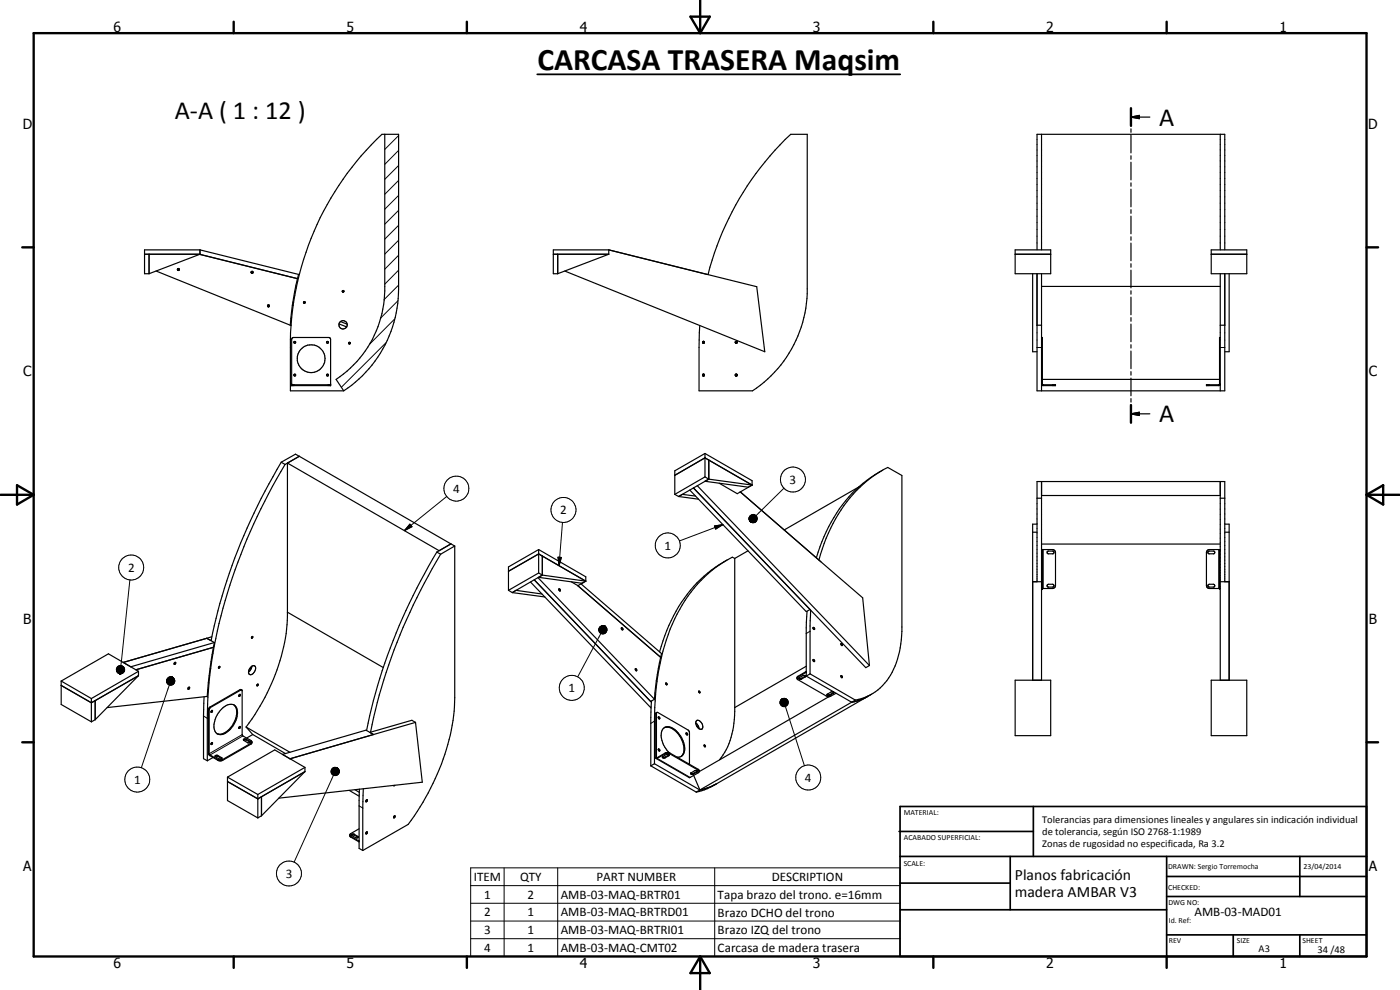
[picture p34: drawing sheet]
<svg xmlns="http://www.w3.org/2000/svg" width="420mm" height="297mm" viewBox="0 0 420 297" stroke-linecap="round" stroke-linejoin="round" font-family="sans-serif">
<defs><g id="words">
<text font-size="9.4" x="161.3" y="21">CARCASA TRASERA Maqsim</text>
<g font-size="7.9">
<text x="52.4" y="35.8">A-A ( 1 : 12 )</text>
<text x="347.9" y="37.7">A</text>
<text x="347.9" y="126.7">A</text>
</g>
<g font-size="4.7">
<text x="304.6" y="263.9">Planos fabricación</text>
<text x="304.6" y="269.3">madera AMBAR V3</text>
</g>
<g font-size="4.2">
<text x="34" y="9.6">6</text>
<text x="104" y="9.6">5</text>
<text x="174" y="9.6">4</text>
<text x="244" y="9.6">3</text>
<text x="314" y="9.6">2</text>
<text x="384" y="9.6">1</text>
<text x="6.8" y="38.7">D</text>
<text x="410.6" y="38.7">D</text>
<text x="7" y="112.9">C</text>
<text x="410.8" y="112.9">C</text>
<text x="7" y="187.1">B</text>
<text x="410.8" y="187.1">B</text>
<text x="7" y="261.4">A</text>
<text x="410.8" y="261.4">A</text>
<text x="34" y="290.4">6</text>
<text x="104" y="290.4">5</text>
<text x="174" y="290.4">4</text>
<text x="244" y="290.4">3</text>
<text x="314" y="290.4">2</text>
<text x="384" y="290.4">1</text>
</g>
<g font-size="3.9">
<text x="136" y="147.9">4</text>
<text x="237" y="145.2">3</text>
<text x="168.1" y="154.3">2</text>
<text x="199.4" y="164.9">1</text>
<text x="38.4" y="171.6">2</text>
<text x="170.6" y="207.6">1</text>
<text x="40.2" y="235.2">1</text>
<text x="241.6" y="234.6">4</text>
<text x="85.8" y="263.4">3</text>
<text x="142.2" y="264.3">ITEM</text>
<text x="145.3" y="269.6">1</text>
<text x="156.1" y="264.3">QTY</text>
<text x="158.4" y="269.7">2</text>
<text x="168.3" y="269.7">AMB-03-MAQ-BRTR01</text>
<text x="179" y="264.3">PART NUMBER</text>
<text x="215.4" y="269.7">Tapa brazo del trono. e=16mm</text>
<text x="231.6" y="264.3">DESCRIPTION</text>
<text x="145.3" y="275">2</text>
<text x="158.4" y="275">1</text>
<text x="168.3" y="275">AMB-03-MAQ-BRTRD01</text>
<text x="215.4" y="275">Brazo DCHO del trono</text>
<text x="358.5" y="275">AMB-03-MAD01</text>
<text x="145.3" y="280.3">3</text>
<text x="158.4" y="280.3">1</text>
<text x="168.3" y="280.3">AMB-03-MAQ-BRTRI01</text>
<text x="215.4" y="280.3">Brazo IZQ del trono</text>
<text x="145.3" y="285.6">4</text>
<text x="158.4" y="285.6">1</text>
<text x="168.3" y="285.6">AMB-03-MAQ-CMT02</text>
<text x="215.4" y="285.7">Carcasa de madera trasera</text>
</g>
<g font-size="3.1">
<text x="312.7" y="246.8">Tolerancias para dimensiones lineales y angulares sin indicación individual</text>
<text x="312.7" y="250.4">de tolerancia, según ISO 2768-1:1989</text>
<text x="312.7" y="254">Zonas de rugosidad no especificada, Ra 3.2</text>
<text x="377.7" y="285.6">A3</text>
<text x="395.4" y="285.9">34 /48</text>
</g>
<g font-size="2.4">
<text x="271.2" y="244.4">MATERIAL:</text>
<text x="271.3" y="252">ACABADO SUPERFICIAL:</text>
<text x="271.2" y="259.7">SCALE:</text>
<text x="350.6" y="260.8">DRAWN: Sergio Torremocha</text>
<text x="391.2" y="260.6">23/04/2014</text>
<text x="350.6" y="267">CHECKED:</text>
<text x="350.6" y="271.4">DWG NO:</text>
<text x="350.8" y="276.9">Id. Ref:</text>
<text x="350.8" y="282.8">REV</text>
<text x="371.2" y="282.9">SIZE</text>
<text x="390.9" y="282.9">SHEET</text>
</g>
</g></defs>
<g fill="none" stroke="#000" stroke-width=".35">
<path d="M339.4 35.1l2.5-.5v1zM339.4 32.5v5.3M339.4 38.7v1M339.4 35.1h5.7M113 41.8l1.6-1.5h5v46.4a36.5 36.5 0 0 1-16.4 30.6h-16v-15.3a87.7 87.7 0 0 1 25.8-60.2zM115.5 40.3v47a32.6 32.6 0 0 1-14.6 26.5l2.3 3.5M312.6 40.3v34.7M339.4 40.6v5.3M339.4 46.7v1.1M339.4 48.7v5.3M339.4 54.9v1M339.4 56.8v5.3"/>
<path d="M366.2 40.3v34.7M43.4 76.3h16.6M44.7 76.3v5.8M60 76.3l29.3 7.3M60 75h-16.6v7.1h1.3M60 75v1.3M60 76.3l-15.3 5.8M60 75l29.6 7.3M166.1 76.3h16.6M167.4 76.3v5.8M182.7 75h-16.6v7.1h1.3M182.7 75l44.4 11 2.4 19.5-60-24.2"/>
<path d="M182.7 75v1.3M182.7 76.3l-15.3 5.8M304.7 75h10.6v7.1h-10.6zM304.7 76.3h10.6M311.2 75v-34.7h56.4v34.7M339.4 62.9v1.1M339.4 64.9v5.2M339.4 71v1.1M339.4 72.9v5.3M339.4 79.1v1.1M363.5 75h10.7v7.1h-10.7zM363.5 76.3h10.7"/>
<path d="M46.9 81.3l40.2 16.3M53.4 80.6l-.2 .4M53.4 80.6l-.1 .2M53.4 80.6l.3 .1M53.4 80.6h.3M53.7 80.7v.3h-.5M53.7 80.6v.5l-.4-.1M75.4 81.6l.3-.2 .2 .3-.3 .3M75.4 81.6a.25 .25 0 0 0 .2 .4 .25 .25 0 0 0 .3-.3M75.7 81.4l-.3 .2M75.8 81.5l.1 .1M80.3 91.7l.3-.2 .2 .4-.3 .2z"/>
<path d="M80.4 91.6h.3a.25 .25 0 0 1 0 .4 .25 .25 0 0 1-.4-.1zM87.1 97.6l.2 .1M87.7 91.6l.3 .1M87.7 91.6l-.6 6M87.9 90.7l.2 .1M89.3 83.6l-1.6 8M89.6 82.3l.2 .1M89.6 82.3l-.3 1.3M91.4 90.5l.1 .3M91.4 90.5l-.3 .3 .3 .2 .2-.2M91.4 90.5l.1 .1M91.5 90.8l-.2 .2"/>
<path d="M101.8 97.2l2.2 .9M102.2 96.5l2 .8M103 87.2l.2 .3M103.1 87.2a.26 .26 0 0 0-.4 .2 .26 .26 0 0 0 .4 .2l.1-.1M103.1 87.6h-.2M103.1 87.2l.1 .2M103.2 87.5h.1M104.2 97.3a1.26 1.26 0 0 0-1.7-1 1.26 1.26 0 0 0-.5 2 1.26 1.26 0 0 0 2-.2M104.2 97.3l-.2 .8M212.5 82.4a87.5 87.5 0 0 1 24.8-42.1h5v47.8a36.7 36.7 0 0 1-16.5 29.2h-16l.2-19.6M309.9 82.1v23.4h1.3M311.2 82.1v35.2h56.4v-35.2"/>
<path d="M311.2 97.6h1.4M312.6 85.9h53.6M312.6 82.1v35.2M339.4 81.1v5.3M339.4 87.2v1.1M339.4 89.2v5.2M339.4 95.3v1.1M339.4 97.2v5.3M366.2 82.1v35.2M366.2 97.6h1.4M368.9 82.1v23.4h-1.3M87.5 115.4h11.7"/>
<path d="M87.7 101.5l.3-.2h10.7l.4 .2 .1 14.2h-11.7zM88.2 102.6l.4-.1 .1 .3-.3 .2zM98 102.6l.4-.2 .1 .4-.3 .2zM105.1 102.8l-.4-.1v.5M105.1 102.8v.3l-.4 .1M105.1 102.8v.2l-.3 .2M210.9 102.6v.2M210.9 102.9l.2 .1M210.9 112.8h.2M211.1 112.3h.2M211.1 112.3l-.2 .1 .2 .4M211.1 102.4l.2 .1"/>
<path d="M211.1 103h.1M211.1 102.4l-.2 .2 .2 .4M211.1 102.4l-.2 .1M211.1 112.3l-.2 .3M211.3 102.5l.1 .2-.2 .3M211.3 112.3v.5M211.3 112.8h-.2M211.3 102.5l.1 .3-.2 .2M220.7 102.6l.2 .4M220.8 112.8h.1M220.9 102.4l-.2 .2 .2 .4M220.9 112.3l-.2 .1 .2 .4"/>
<path d="M220.9 112.3h.2M220.9 102.4l-.1 .1M220.9 102.4l.2 .1M220.9 112.3l-.2 .3M221.1 112.3l.2 .2M221.1 112.8h-.2M221.1 102.5l.2 .2M221.1 102.9l-.2 .1M221.1 102.5l.1 .2M221.1 112.3l.1 .2M221.2 102.8l-.1 .1M221.2 112.5l-.1 .3"/>
<path d="M221.3 112.5l-.2 .3M221.3 102.7l-.2 .2M312.6 101.3h.2v14l4 .1v.3h-3.9l-.3-.5M312.8 113.8h53.2M339.4 103.4v1M339.4 105.3v5.3M339.4 111.5v1.1M339.4 113.5v5.2M339.4 119.6v1M366.2 101.3h-.2v13.9l-.2 .2h-3.7v.3h3.8l.3-.3M84.4 138.7l1.1 .7M84.4 138.7a168.7 168.7 0 0 0-21 53.5"/>
<path d="M85.5 139.4a161.6 161.6 0 0 0-22.8 65.5 192.7 192.7 0 0 0-.5 23.4M86.3 138.9v46a59.4 59.4 0 0 1-12.4 33.2M86.3 138.9l45.5 26.3 3.5-2M89.8 136.9l45.5 26.3M89.8 136.9l-3.5 2M89.8 136.9l-4.3 2.5M89.8 136.9l-1.1-.6-4.3 2.4M211.6 136.1l-9.1 5.2v7M211.6 137.4l-9.1 5.2M211.6 136.1v7M211.6 136.1l14.1 8.1v1.3M211.6 137.4l14.1 8.1"/>
<path d="M211.6 137.4l1.1 .6v5.8M339.4 124.2l2.5-.5v1zM339.4 121.5v5.3M339.4 124.2h5.7M202.5 148.3l1.2 .7M203.7 149l5.9 .8M207 147l35 36.5 1.1-.6M208.1 146.4l51.7 53.9 1.1-.6M208.7 148.8l-3.9-.5-1.1 .7M209.2 145.7l51.7 54M211.6 143.1l1.1 .7M211.6 143.1l-9.1 5.2"/>
<path d="M212.7 143.8l-9 5.2M212.7 143.8l13 1.7M212.7 143.8l-1.1 .6 13 1.8 1.1-.7M215.8 145l5.5 3.1 4.4-2.6M222.2 147.6l36.7 31.8 2 20.3M257.8 146l-22.4 13M262.7 142.4a44.2 44.2 0 0 0-16.9 25.6M264.9 141.1l-1.2 .6M309.9 159.7h1.3M311.2 157.3h-1.3v46.8M311.2 149.5h1.4M312.6 144.5v59.6"/>
<path d="M312.6 148.7h53.6M366.2 144.5v59.6M366.2 149.5h1.4M367.6 157.3h1.3v46.8M367.6 159.7h1.3M131.1 165.7l1.1 .6M131.1 165.7a169 169 0 0 0-21.1 53.5M132.2 166.3a167.4 167.4 0 0 0-21 53.4M135.3 163.2l1.2 .6M135.3 163.2l-4.2 2.5M136.5 163.8l-4.3 2.5M136.5 163.8v45.5a65.6 65.6 0 0 1-11.2 34.1l-2.8 4-13.6 7.8"/>
<path d="M152.6 171.4l9.1-5.2 14.1 8.2M152.6 177.1l1.1 .7M153.7 177.8l1.1-.7 7.8 1.1M153.7 177.8l9.8 1.3M159.2 174.6l36.2 37.8M160.3 174l35.2 36.7M161.4 173.3l35 36.5M161.7 164.9l-9.1 5.2v7M161.7 164.9v7M161.7 164.9l14.1 8.2v1.3M161.7 171.9l1.1 .7M161.7 171.9l-9.1 5.2"/>
<path d="M162.8 172.6l-9.1 5.2M162.8 166.8v5.8M162.8 172.6l13 1.8M162.8 172.6l-1.1 .6 13 1.8 1.1-.6M167.8 176.7a.32 .32 0 0 1 .4 .2 .32 .32 0 0 1-.3 .4zM171.5 174.6l1.8 1 25 21.6M174.4 175.2l24.1 20.9-.2 1.1M175.8 174.4l-2.3 1.4M218.2 168a41.7 41.7 0 0 0-19.8 25.9l-.5 1.7M220.5 167.6v45.9a22.4 22.4 0 0 1-4.6 14.5M220.5 167.6l-.7-.4a39.9 39.9 0 0 0-18.7 21.6 74.4 74.4 0 0 0-4.7 27.6v12.8M224.5 165.3l-4 2.3"/>
<path d="M245 167.3a41.9 41.9 0 0 1 21.4-27l4.3 2.4v46.8a23.7 23.7 0 0 1-6.5 16.9 14.8 14.8 0 0 1-7.5 3.7M309.9 174.5h2.7M311.2 174.5v-30h56.4v30M312.6 164.9h3.5l.4 .2 .3 .6-.1 10.2-.2 .4-.6 .3h-3.3M312.6 163.2h53.6M312.8 164.9v11.7M314.3 165.5l1.7-.1 .3 .4-.3 .4h-1.5l-.2-.3zM314.3 175.6l.4-.3h1.2a.45 .45 0 0 1 .4 .4 .45 .45 0 0 1-.3 .4h-1.5l-.2-.2zM362.5 165.5l1.8-.1 .3 .4-.3 .4h-1.5l-.3-.3zM362.5 175.6l.4-.3h1.2a.44 .44 0 0 1 .5 .4 .44 .44 0 0 1-.3 .4h-1.5l-.3-.2zM366 164.9v11.7M366.2 164.9h-3.5l-.4 .2-.2 .6v10.2l.2 .4 .6 .3h3.3"/>
<path d="M366.2 174.5h2.7M52.4 198.8h.1a.26 .26 0 0 1 .1 .3 .26 .26 0 0 1-.4 .1zM62 191.5l-25 7.3M62 191.5l2.3 1.3M63.4 192.1l-.2 .1M63.6 191.1l-1.6 .4M64 194.2l-23.2 6.8M64 194.2l-1 6.5-.8 8.3-30 3.3M64.3 192.8l-.3 1.4M64.3 192.8l-25.1 7.3M65.8 199.9l.2 .3-.4 .3v-.3zM75.6 199.9l-.1 .5"/>
<path d="M86.3 183.7l28.7 16.6M186.5 188.4a.32 .32 0 0 1 .4 .2 .32 .32 0 0 1-.2 .4zM198.3 197.2l-1.3 7.1-.6 5.5M242 199.9l-21.5 12.4M242.2 183.4l-.2 5v14.5M243.3 183.1l-.2 19.1M244 188.3l.4 .2v.3l-.4-.2zM244 197.9a.32 .32 0 0 1 .4 .2 .32 .32 0 0 1-.1 .4zM252.4 193.1l.4 .2-.1 .4zM252.8 193.6v.1M18.4 204.3l9 5.3M18.4 204.3v7.1l9 5.2"/>
<path d="M18.4 205.7l9 5.2M27.4 209.6v7M27.4 210.9l1.2-.7v5.7M28.6 215.9l-1.2 .7M41.6 201.4l-9.1-5.2-14.1 8.1M41.6 201.4v1.3M41.6 201.4l-14.2 8.2M41.6 202.7l-14.2 8.2M41.6 202.7l-13 13.2M56.5 206.4l.3-.2a.34 .34 0 0 1 0 .4 .34 .34 0 0 1-.4 .2zM61.2 209.1l-.1 18.5 1.1 .7M63.6 213.1l-.3 .5"/>
<path d="M63.6 213.1l.2 .2-.1 .3h-.4M66.1 213.1a3.7 3.7 0 0 1 4-1.6 4 4 0 0 1 .5 5 6.1 6.1 0 0 1-4.5 3.9 2.26 2.26 0 0 1-1.9-3 8.1 8.1 0 0 1 1.9-4.3zM70.1 211.5a4.3 4.3 0 0 1 .2 5.2 5.6 5.6 0 0 1-4.6 3.6l-.6-.2M71.7 208.8v.1M71.7 208.9h.1M71.9 208.4l-.2 .4M71.9 218l.2 .1-.1 .3-.3 .2v-.2M71.9 218l-.2 .4M71.9 208.4l.2 .2-.4 .3M72.5 207l-.5-.1-9 5.2-.4 .5v13.8l3 1.8h1l9-5.3-.1-.6-2.8-1.7v-13.5l-.3-.1-9.2 5.3-.3 .3-.1 13.5 .2 .4 2.4 1.4 1.1 .1 9.1-5.3M73.9 218.1l1.9 2.3M73.9 218.1l13.1 7.6"/>
<path d="M75.2 200.2l.3 .2M75.3 200.2a.76 .76 0 0 1 .8-.5 .76 .76 0 0 1 .6 .7 1.79 1.79 0 0 1-1.8 2 1.62 1.62 0 0 1 .4-2.2zM75.4 200.6h-.5M75.5 200.4l-.9 1.2M77.2 205.4l.3-.1-.3 .5-.1-.1zM124.7 216.7l2 18-43 4.8M190.7 200.7l.3 .1v.5zM195.5 210.4l-.2 4.9v14.5M196.4 209.8l-1.1 .7M197.1 213.8h.3l9.1 5.2 .3 .4 .1 9.9M197.1 213.8l-.1 13.4 .2 .1 2.6-1.5h1.1M197.1 213.8l-.3 .2v13.5l.2 .1"/>
<path d="M197.6 215.2l.2 .5M197.6 215.1l.3 .1 .1 .4h-.3zM199.3 218.4a4.5 4.5 0 0 1 4.9 2.9 5 5 0 0 1 .4 5.5l-.2 .2M199.3 218.4a4.3 4.3 0 0 0-.1 5.2l1.6 2.2M199.3 218.4a3.5 3.5 0 0 1 4.3 1.6 6.5 6.5 0 0 1 1.5 6.2l-.6 .7-1.4 .2M199.8 205v-.1a.3 .3 0 0 1 .4 .2 .3 .3 0 0 1-.1 .4zM205.9 220l.4 .1v.4l-.4-.2zM208.8 217a2.2 2.2 0 0 1 1 1.7M209 216.3a1.6 1.6 0 0 1 1.9 2 .84 .84 0 0 1-.9 .5 .84 .84 0 0 1-.7-.7l-.5-1zM209.1 217.8l.7 .8M209.8 207.3l.3 .3-.1 .3-.3-.3zM239.8 203.3l1.1-.6a.41 .41 0 0 1 .5-.1 .41 .41 0 0 1 .2 .5l-1.2 .7-.6-.1z"/>
<path d="M241.7 202.8l-1.3 .8-.6-.1M242 202.9l13.6 7.8M242 201.5l-2.6 1.5-.1 .8 9.1 5.2h.6l1.9-1M242 201.7l-2.5 1.4-.3 .4M243.1 202.2l-1.1 .7M243.1 202.2l13.6 7.9M248.2 208.3l1.3-.7 .7 .2-1.2 .9a.46 .46 0 0 1-.5 .1 .46 .46 0 0 1-.3-.5zM248.7 209l-38.9 22.5M250.2 207.7l-1.3 .7-.7-.1M252.4 202.7a.31 .31 0 0 1 .4 .3 .31 .31 0 0 1-.2 .3zM255.6 210.7l-45.6 26.3M256.7 210.1l-1.1 .6"/>
<path d="M260.4 209a13.8 13.8 0 0 1-4.8 1.7M260.4 209l-45.5 26.2M261.6 208.3l-1.2 .7M304.7 204.1h10.6v16.6h-10.6zM363.5 204.1h10.7v16.6h-10.7zM63.6 222.8l-.3 .5M63.6 222.8l.2 .2-.4 .4zM63.9 227.3l-1.7 1M64.5 226.8l.8-.2 1.3 .8v.2l-.9 .1zM64.6 227l.7-.1 1.3 .7M68.3 233.2l9.1 5.2M68.3 233.2v7l9.1 5.2"/>
<path d="M68.3 234.5l9.1 5.2M73.1 221.8h.8l1.1 .6 .1 .3-.7 .2-1.3-.8zM73.1 222.1l.5-.1 1.4 .7M75.8 220.4l9.9 5.7M75.8 220.4l-1.8 1M77.4 238.4v7M77.4 239.7l1.1-.6v5.7M84.8 226.4l25-7.3 2.3 1.3-1.1-.6 12.6-3.7 1.1 .6-37.7 11zM91.5 230.3l-9-5.3-14.2 8.2M91.5 230.3v1.2M91.5 230.3l-14.1 8.1M91.5 231.5l-14.1 8.2"/>
<path d="M91.5 231.5l-13 13.3M104.8 237.2l3 1.7M106.5 236.9l1.4 .8M107.9 236.8l-.1 17.8 1.1 .6M109 236.6l-.1 18.6M110 240l.2-.1a.37 .37 0 0 1 0 .5 .37 .37 0 0 1-.4 .1zM118.5 235.6l-.4 .1M195.3 229.8l13.6 7.9M196.4 229.2l-1.1 .6M196.4 229.2l13.6 7.8M196.9 227.6l10 5.7 2.9-1.8M197 227.6l3-1.6h.6l9.2 5.4"/>
<path d="M197.6 224.9l.2 .4M197.6 224.8a.28 .28 0 0 1 .4 .1 .28 .28 0 0 1-.2 .4zM198.9 227l1.2-.7 .7 .2-.1 .3-1.2 .7-.7-.2zM200.8 226.4l-1.5 .8-.5-.1M200.9 225.8l8.6 5 .3 .7M205.9 220l.3 .5M208.2 232.7l1.8 4.3M209.2 231.4l-1.4 .7-.5-.2M209.3 231.4l-.7-.2-1.3 .7M209.3 231.4l-.1 .3-1.2 .6h-.5l-.2-.4M210 237l-1.1 .7M211.4 223.5l.3 .5-.3-.1z"/>
<path d="M213.4 236l-3.4 1M214.9 235.2a16.3 16.3 0 0 1-6 2.5M214.9 235.2l-1.1 .7M78.5 244.8l-1.1 .6M105 250.6l.3 .4 2.5 1.3M105.5 250.4l.7-.2 1.2 .8a.39 .39 0 0 1-.2 .5 .39 .39 0 0 1-.5-.2l-1.1-.6zM105.5 250.6h.1M105.5 250.6l.7-.1 1.3 .7M107.8 248.7l-2.8 1.7 .1 .7 2.7 1.5M109.9 249.7l.1-.1a.3 .3 0 0 1 .2 .4 .3 .3 0 0 1-.4 .1zM118.2 245l.2-.2 .2 .1-.3 .5z"/>
<circle cx="88.5" cy="112.5" r=".28"/>
<circle cx="93.4" cy="107.6" r="4.2"/>
<circle cx="98.3" cy="112.6" r=".29"/>
<circle cx="75.7" cy="191.2" r=".24"/>
</g>
<g fill="none" stroke="#000" stroke-width=".3">
<path d="M115.5 40.3h.1M119.6 58.6l-4.1 4.2M119.6 54.1l-4.1 4.2M119.6 49.7l-4.1 4.1M119.6 45.1l-4.1 4.2M119.6 40.7l-4.1 4.1M119.6 76.6l-4.1 4.2M119.6 72.1l-4.1 4.1M119.6 67.6l-4.1 4.2M119.6 63.1l-4.1 4.2M118.4 95.7l-7.5 7.6M119.5 90.2l-5.3 5.3"/>
<path d="M119.6 85.6l-4.3 4.3M119.6 81.1l-4.1 4.2M115.9 102.8l-13.5 13.4M311.2 104.3h1.4M312.6 115.2h.2M312.6 101.8h.2M313.1 115.4v.3M315.9 115.4v.3M362.9 115.4v.3M365.7 115.4v.3M366 115.2h.2M366 101.8h.2"/>
<path d="M366.2 104.3h1.4M123 157.3l.6 .7-2.2 1.2zM134.1 149l-12.7 10.2M168.8 156.7l-1 13M214.4 157.8l2.5-.4-2.1 1.3zM216.9 157.4l-13 4.9M224.8 155.5l.3 1zM224.8 155.7l.3 .8zM224.8 155.2l.3 1.3zM224.9 156l.2 .5zM224.9 155l.2 1.5-.3-1.3zM224.9 156.3l.2 .2z"/>
<path d="M225.1 156.5l.5 .3zM225.1 156.5l.7 .3zM225.1 156.5l1 .3zM225.1 156.5l1.3 .3zM225.1 156.5l1.5 .2zM225.1 156.5h1.8l-.3 .2zM225.1 156.5l1.9-.2-.1 .2zM225.1 156.5l2-.4-.1 .2zM225.1 156.5l2.1-.6-.1 .2zM225.1 156.5l2.2-.9-.1 .3zM225.1 156.5l2.1-1.2 .1 .3zM225.1 156.5l2-1.4 .1 .2z"/>
<path d="M225.1 156.5l1.9-1.7 .1 .3zM225.1 154.8l.2-.2-.2 1.9zM225.1 154.8v1.7l-.2-1.5zM225.3 154.6l.2-.1-.4 2zM225.5 154.5l.3-.1-.7 2.1zM225.8 154.4l.3-.1-1 2.2zM226.1 154.3l.2 .1-1.2 2.1zM226.3 154.4l.3 .1-1.5 2zM226.6 154.5l.2 .1-1.7 1.9zM226.8 154.6l.2 .2-1.9 1.7zM235.3 146.5l-8.4 8.2M39 174l-2.7 25.7"/>
<path d="M167.5 167.2l1 .1-.7 2.4zM312.6 165.4h.2M312.6 176.1h.2M313.1 164.9v11.7M365.7 164.9v11.7M366 165.4h.2M366 176.1h.2M35.4 199.9l.2-.1 .4 2.4zM35.6 199.8l.3-.1 .1 2.5zM35.9 199.7h.2l-.1 2.5zM36 199.7v2.5M36.1 199.7h.3l-.4 2.5z"/>
<path d="M36.4 199.7l.3 .1-.7 2.4zM36.7 199.8l.2 .1-.9 2.3zM36.9 199.9l.2 .2-1.1 2.1zM179.7 188.8l1.8-.9-1.8 1.2zM179.7 189.1l1.8-1.2-1.8 1.5zM179.7 188.6l1.8-.7-1.8 .9zM179.7 189.4l1.8-1.5-1.6 1.7zM179.9 188.3l1.6-.4-1.8 .7zM180 188.1l1.5-.2zM180 188.1l1.5-.2-1.6 .4zM180.2 188l1.3-.1zM180.3 190.1l-6.9 13"/>
<path d="M180.5 187.8l1 .1zM180.7 187.7l.8 .2zM181 187.7l.5 .2zM181.4 187.9v2.3M181.5 187.9l-1.5 1.9-.1-.2zM181.5 187.9l-1.3 2.1-.2-.2zM181.5 187.9l-1 2.2-.3-.1zM181.5 187.9l-.8 2.3-.2-.1zM181.5 187.9l-.5 2.3h-.3zM181.5 187.9l-.2 2.3h-.3zM181.5 187.9v2.2l-.2 .1zM181.5 187.9l.2 2-.2 .2z"/>
<path d="M181.5 187.9l.4 1.8-.2 .2zM181.5 187.9l.5 1.6-.1 .2zM181.5 187.9l.6 1.3-.1 .3zM181.5 187.9l.6 1.3zM181.5 187.9l.6 1.1zM181.5 187.9l.6 .8zM181.5 187.9l.6 .6zM181.5 187.9l.4 .3zM181.5 187.9l.2 .1zM181.6 187.9v2.2M243.1 189.4l-1.1 .7M34.9 200.8l1.1 1.4-1-1.1z"/>
<path d="M35 200.6l1 1.6-1.1-1.4zM35 201.1l1 1.1zM35 201.4l1 .8zM35.1 200.3l.9 1.9-1-1.6zM35.1 201.6l.9 .6zM35.2 200.1l.2-.2 .6 2.3zM35.2 200.1l.8 2.1-.9-1.9zM35.3 201.8l.7 .4zM35.5 202l.5 .2zM35.8 202.1l.2 .1zM36 202.2l.6-.1zM36 202.2l.8-.2z"/>
<path d="M36 202.2l1-.4zM36 202.2l1.2-.6zM36 202.2l1.3-.8zM36 202.2l1.4-1.1-.1 .3zM36 202.2l1.4-1.4v.3zM37.1 200.1l.2 .2-1.3 1.9zM37.3 200.3l.1 .3-1.4 1.6zM37.4 200.6v.2l-1.4 1.4zM50 204.1l1.6-.9-1.6 1.2zM50 204.4l1.6-1.2-1.6 1.5zM50 204.7l1.6-1.5-1.5 1.7zM50.1 203.9l1.5-.7-1.6 .9z"/>
<path d="M50.2 203.6l1.4-.4zM50.2 203.6l1.4-.4-1.5 .7zM50.4 203.5l.2-.3h1zM50.6 203.2h1zM50.8 203.2h.8zM50.8 205.5l-8.4 24.9M51.1 203.1l.5 .1zM51.6 203.2l-1.4 1.9-.1-.2zM51.6 203.2l-1.2 2.2-.2-.3zM51.6 203.2l-.9 2.3-.3-.1zM51.6 203.2l-.6 2.4-.3-.1zM51.6 203.2l-.4 2.4h-.2z"/>
<path d="M51.6 203.2l-.1 2.4h-.3zM51.6 203.2l.1 2.3-.2 .1zM51.6 203.2l.4 2.2-.3 .1zM51.6 203.2l.5 1.9-.1 .3zM51.6 203.2l.7 1.7-.2 .2zM51.6 203.2l.8 1.5-.1 .2zM51.6 203.2l.9 1.2-.1 .3zM51.6 203.2l.9 1.2zM51.6 203.2l.8 .9zM51.6 203.2l.8 .7zM51.6 203.2l.6 .4zM51.6 203.2l.5 .3z"/>
<path d="M51.6 203.2h.2zM51.6 203.2v2.4M61.1 214.8l1.1 .7M62.6 212.9l.2 .1M63 212.1l.2 .2M72 206.9l.3 .2M196.4 216.4l-1.1 .6M197 214l-.2 .2M234.2 210.3l.7-.7-.8 1zM234.3 210.1l.6-.5-.7 .7zM234.5 209.8l.4-.2zM234.5 209.8l.4-.2-.6 .5z"/>
<path d="M234.9 209.6v2.4M234.9 209.6l-.8 1.2zM234.9 209.6l-.8 1.5zM234.9 209.6l-.7 1.8-.1-.3zM234.9 209.6l-.6 2-.1-.2zM234.9 209.6l-.3 2.2-.3-.2zM234.9 209.6l-.1 2.3-.2-.1zM234.9 209.6l.1 2.4-.2-.1zM234.9 209.6l.4 2.4h-.3zM234.9 209.6l.7 2.4h-.3zM234.9 209.6l.9 2.3-.2 .1zM234.9 209.6l1.1 2.2-.2 .1z"/>
<path d="M234.9 209.6l1.4 2-.3 .2zM234.9 209.6l1.5 1.8-.1 .2zM234.9 209.6l1.6 1.5-.1 .3zM234.9 209.6l1.6 1.3v.2zM234.9 209.6l1.6 1v.3zM234.9 209.6l1.6 .8v.2zM234.9 209.6l1.5 .5 .1 .3zM234.9 209.6l1.5 .5zM234.9 209.6l1.3 .3zM234.9 209.6l1.1 .1zM234.9 209.6h.8zM234.9 209.6l.6-.1z"/>
<path d="M234.9 209.6l.3-.1zM235.7 212l5.7 17.7M239.5 202.9v.2M240.6 203.5v.3M241.6 202.9v.2M241.9 201.5l.1 .3M249 208.4v.3M250.1 207.8v.2M65.4 226.7v.2M65.4 227.9v.2M66.5 227.3v.2M66.8 227.9v.2"/>
<path d="M72.7 220.4l-9.9 5.7-.2-.1M72.9 220.8l-9.9 5.7v.2M73.9 221.8v.2M75 222.4v.2M75.3 223v.3M99.3 231.4l1.8-1.1-1.8 1.4zM99.3 231.7l1.8-1.4-1.7 1.6zM99.4 231.1l1.7-.8-1.8 1.1zM99.4 231.9l1.7-1.6-1.5 1.9zM99.5 230.9l1.6-.6-1.7 .8zM99.6 230.7l1.5-.4zM99.6 230.7l1.5-.4-1.6 .6z"/>
<path d="M99.8 230.5l1.3-.2zM100 230.4l1.1-.1zM100.1 232.6l-11.8 26.1M100.3 230.3h.8zM100.6 230.3h.5zM101.1 230.3l-1.4 2.1-.1-.2zM101.1 230.3l-1.2 2.2-.2-.1zM101.1 230.3l-.9 2.4-.3-.2zM101.1 230.3l-.7 2.4h-.2zM101.1 230.3l-.4 2.4h-.3zM101.1 230.3l-.1 2.4h-.3zM101.1 230.3l.1 2.2-.2 .2z"/>
<path d="M101.1 230.3l.3 2.1-.2 .1zM101.1 230.3l.5 1.9-.2 .2zM101.1 230.3l.7 1.6-.2 .3zM101.1 230.3l.7 1.6zM101.1 230.3l.7 1.4zM101.1 230.3l.7 1.1zM101.1 230.3l.7 .8zM101.1 230.3l.6 .6zM101.1 230.3l.4 .4zM101.1 230.3l.2 .2zM101.1 230.3v2.4M101.3 230.3v2.2"/>
<path d="M196.8 227.3l.2-.1 .2 .3 9.9 5.8M199.6 225.9v.3M199.6 227.1v.3M200.7 226.5v.3M201 225.9v.3M208.1 232v.3M209.2 231.4v.3M209.5 230.8v.3M105.3 251v.2M106.3 250.3v.3M107.4 251v.2M107.8 241.8l1.1 .6"/>
<path d="M107.8 252.3l-.1 .3M141.3 260.4h128.8v26.6h-128.8zM141.3 265.7h128.8M141.3 271h128.8M141.3 276.4h128.8M151.3 260.4v26.6M167.4 260.4v26.6M214.5 260.4v26.6M141.3 281.6h128.8"/>
<circle cx="137" cy="146.6" r="3.8"/>
<circle cx="169.1" cy="153" r="3.8"/>
<circle cx="238" cy="143.9" r="3.8"/>
<circle cx="39.4" cy="170.3" r="3.7"/>
<circle cx="200.4" cy="163.6" r="3.7"/>
<circle cx="171.6" cy="206.4" r="3.8"/>
<circle cx="41.2" cy="233.9" r="3.8"/>
<circle cx="242.6" cy="233.3" r="3.7"/>
<circle cx="86.7" cy="262.1" r="3.7"/>
</g>
<g fill="#000">
<circle cx="87.5" cy="115.4" r=".18"/>
<circle cx="99.2" cy="115.4" r=".18"/>
<circle cx="312.8" cy="176.6" r=".18"/>
<circle cx="312.8" cy="164.9" r=".18"/>
<circle cx="366" cy="176.6" r=".18"/>
<circle cx="198.3" cy="197.2" r=".18"/>
</g>
<g fill="none" stroke="#000" stroke-width=".71">
<path d="M10.1 9.9h400v277.1h-400zM70.1 6.5v3.4M140.1 6.5v3.4M207.2 5h5.8l-2.9 4.9zM210.1 0v9.9M280.1 6.5v3.4M350.1 6.5v3.4M339.4 32.5v5.3M6.7 74.2h3.4M410.1 74.2h3.5M339.4 121.5v5.3M.1 148.5h10"/>
<path d="M5.1 145.6l5 2.9-5 2.9zM410.1 148.5h10M410.1 148.5l5-2.9v5.8zM6.7 222.7h3.4M410.1 222.7h3.5M70.1 287v3.4M140.1 287v3.4M210.1 287v10M210.1 287l2.9 5h-5.8zM280.1 287v3.4M350.1 287v3.4"/>
</g>
<g fill="none" stroke="#000" stroke-width=".51">
<path d="M269.8 249.5h40.3M270.1 242h140v45h-140zM270.1 257h140M303.2 257v16M310.1 242v15M350.1 257v30M390.1 257v12M270.1 265h33.1M270.1 273h80M350.1 269h60M350.1 263h60M350.1 280.5h60"/>
<path d="M370.1 280.5v6.5M390.1 280.5v6.5"/>
</g>
<g fill="#000">
<path d="M339.4 35.1l2.5-.5v1zM339.4 124.2l2.5-.5v1zM123 157.3l.6 .7-2.2 1.2zM214.4 157.8l2.5-.4-2.1 1.3zM225.1 156.5l.5 .3zM225.1 156.5l.7 .3zM225.1 156.5l1 .3zM225.1 156.5l1.3 .3zM225.1 156.5l1.5 .2zM225.1 156.5h1.8l-.3 .2zM225.1 156.5l1.9-.2-.1 .2zM225.1 156.5l2.1-.6-.1 .2z"/>
<path d="M225.1 156.5l2.2-.9-.1 .3zM225.1 156.5l2.1-1.2 .1 .3zM225.1 156.5l2-1.4 .1 .2zM225.1 156.5l1.9-1.7 .1 .3zM226.8 154.6l.2 .2-1.9 1.7zM226.6 154.5l.2 .1-1.7 1.9zM226.3 154.4l.3 .1-1.5 2zM226.1 154.3l.2 .1-1.2 2.1zM225.8 154.4l.3-.1-1 2.2zM225.5 154.5l.3-.1-.7 2.1zM225.3 154.6l.2-.1-.4 2zM225.1 154.8l.2-.2-.2 1.9z"/>
<path d="M225.1 154.8v1.7l-.2-1.5zM224.9 155l.2 1.5-.3-1.3zM224.8 155.2l.3 1.3zM224.8 155.5l.3 1zM224.8 155.7l.3 .8zM224.9 156l.2 .5zM224.9 156.3l.2 .2zM167.5 167.2l1 .1-.7 2.4zM181 187.7l.5 .2zM180.7 187.7l.8 .2zM180.5 187.8l1 .1zM180.2 188l1.3-.1z"/>
<path d="M180 188.1l1.5-.2zM180 188.1l1.5-.2-1.6 .4zM179.9 188.3l1.6-.4-1.8 .7zM179.7 188.6l1.8-.7-1.8 .9zM179.7 188.8l1.8-.9-1.8 1.2zM179.7 189.1l1.8-1.2-1.8 1.5zM179.7 189.4l1.8-1.5-1.6 1.7zM181.5 187.9l-1.5 1.9-.1-.2zM181.5 187.9l-1.3 2.1-.2-.2zM181.5 187.9l-1 2.2-.3-.1zM181.5 187.9l-.8 2.3-.2-.1zM181.5 187.9l-.5 2.3h-.3z"/>
<path d="M181.5 187.9l-.2 2.3h-.3zM181.5 187.9l.5 1.6-.1 .2zM181.5 187.9l.6 1.3-.1 .3zM181.5 187.9l.6 1.3zM181.5 187.9l.6 1.1zM181.5 187.9l.6 .8zM181.5 187.9l.6 .6zM181.5 187.9l.4 .3zM181.5 187.9l.2 .1zM36 202.2l.6-.1zM36 202.2l.8-.2zM36 202.2l1-.4z"/>
<path d="M36 202.2l1.2-.6zM36 202.2l1.3-.8zM36 202.2l1.4-1.1-.1 .3zM36 202.2l1.4-1.4v.3zM37.4 200.6v.2l-1.4 1.4zM37.3 200.3l.1 .3-1.4 1.6zM37.1 200.1l.2 .2-1.3 1.9zM36.9 199.9l.2 .2-1.1 2.1zM36.7 199.8l.2 .1-.9 2.3zM36.4 199.7l.3 .1-.7 2.4zM35.4 199.9l.2-.1 .4 2.4zM35.2 200.1l.2-.2 .6 2.3z"/>
<path d="M35.2 200.1l.8 2.1-.9-1.9zM35.1 200.3l.9 1.9-1-1.6zM35 200.6l1 1.6-1.1-1.4zM34.9 200.8l1.1 1.4-1-1.1zM35 201.1l1 1.1zM35 201.4l1 .8zM35.1 201.6l.9 .6zM35.3 201.8l.7 .4zM35.5 202l.5 .2zM35.8 202.1l.2 .1zM51.1 203.1l.5 .1zM50.8 203.2h.8z"/>
<path d="M50.6 203.2h1zM50.4 203.5l.2-.3h1zM50.2 203.6l1.4-.4zM50.2 203.6l1.4-.4-1.5 .7zM50.1 203.9l1.5-.7-1.6 .9zM50 204.1l1.6-.9-1.6 1.2zM50 204.4l1.6-1.2-1.6 1.5zM50 204.7l1.6-1.5-1.5 1.7zM51.6 203.2l-1.4 1.9-.1-.2zM51.6 203.2l-1.2 2.2-.2-.3zM51.6 203.2l-.9 2.3-.3-.1zM51.6 203.2l-.6 2.4-.3-.1z"/>
<path d="M51.6 203.2l-.4 2.4h-.2zM51.6 203.2l.5 1.9-.1 .3zM51.6 203.2l.7 1.7-.2 .2zM51.6 203.2l.8 1.5-.1 .2zM51.6 203.2l.9 1.2-.1 .3zM51.6 203.2l.9 1.2zM51.6 203.2l.8 .9zM51.6 203.2l.8 .7zM51.6 203.2l.6 .4zM51.6 203.2l.5 .3zM51.6 203.2h.2zM234.5 209.8l.4-.2z"/>
<path d="M234.5 209.8l.4-.2-.6 .5zM234.3 210.1l.6-.5-.7 .7zM234.2 210.3l.7-.7-.8 1zM234.9 209.6l-.8 1.2zM234.9 209.6l-.8 1.5zM234.9 209.6l-.7 1.8-.1-.3zM234.9 209.6l-.6 2-.1-.2zM234.9 209.6l-.3 2.2-.3-.2zM234.9 209.6l.7 2.4h-.3zM234.9 209.6l.9 2.3-.2 .1zM234.9 209.6l1.1 2.2-.2 .1zM234.9 209.6l1.4 2-.3 .2z"/>
<path d="M234.9 209.6l1.5 1.8-.1 .2zM234.9 209.6l1.6 1.5-.1 .3zM234.9 209.6l1.6 1.3v.2zM234.9 209.6l1.6 1v.3zM234.9 209.6l1.6 .8v.2zM234.9 209.6l1.5 .5 .1 .3zM234.9 209.6l1.5 .5zM234.9 209.6l1.3 .3zM234.9 209.6l1.1 .1zM234.9 209.6h.8zM234.9 209.6l.6-.1zM234.9 209.6l.3-.1z"/>
<path d="M100.6 230.3h.5zM100.3 230.3h.8zM100 230.4l1.1-.1zM99.8 230.5l1.3-.2zM99.6 230.7l1.5-.4zM99.6 230.7l1.5-.4-1.6 .6zM99.5 230.9l1.6-.6-1.7 .8zM99.4 231.1l1.7-.8-1.8 1.1zM99.3 231.4l1.8-1.1-1.8 1.4zM99.3 231.7l1.8-1.4-1.7 1.6zM99.4 231.9l1.7-1.6-1.5 1.9zM101.1 230.3l-1.4 2.1-.1-.2z"/>
<path d="M101.1 230.3l-1.2 2.2-.2-.1zM101.1 230.3l-.9 2.4-.3-.2zM101.1 230.3l-.7 2.4h-.2zM101.1 230.3l-.4 2.4h-.3zM101.1 230.3l.5 1.9-.2 .2zM101.1 230.3l.7 1.6-.2 .3zM101.1 230.3l.7 1.6zM101.1 230.3l.7 1.4zM101.1 230.3l.7 1.1zM101.1 230.3l.7 .8zM101.1 230.3l.6 .6zM101.1 230.3l.4 .4z"/>
<path d="M101.1 230.3l.2 .2z"/>
</g>
<path d="M161.2 22.3h109" fill="none" stroke="#000" stroke-width=".53"/>
<path d="M35.8 199.7v2.5M181.7 187.9v2M51.4 203.2v2.4M51.8 203.2v2.3M234.7 209.6v2.3M100.9 230.3v2.4" fill="none" stroke="#000" stroke-width=".38"/>
<path d="M36.2 199.7v2.5" fill="none" stroke="#000" stroke-width=".42"/>
<path d="M225.1 156.3h2M235.1 209.6v2.4" fill="none" stroke="#000" stroke-width=".34"/>
<use href="#words"/>
</svg>
